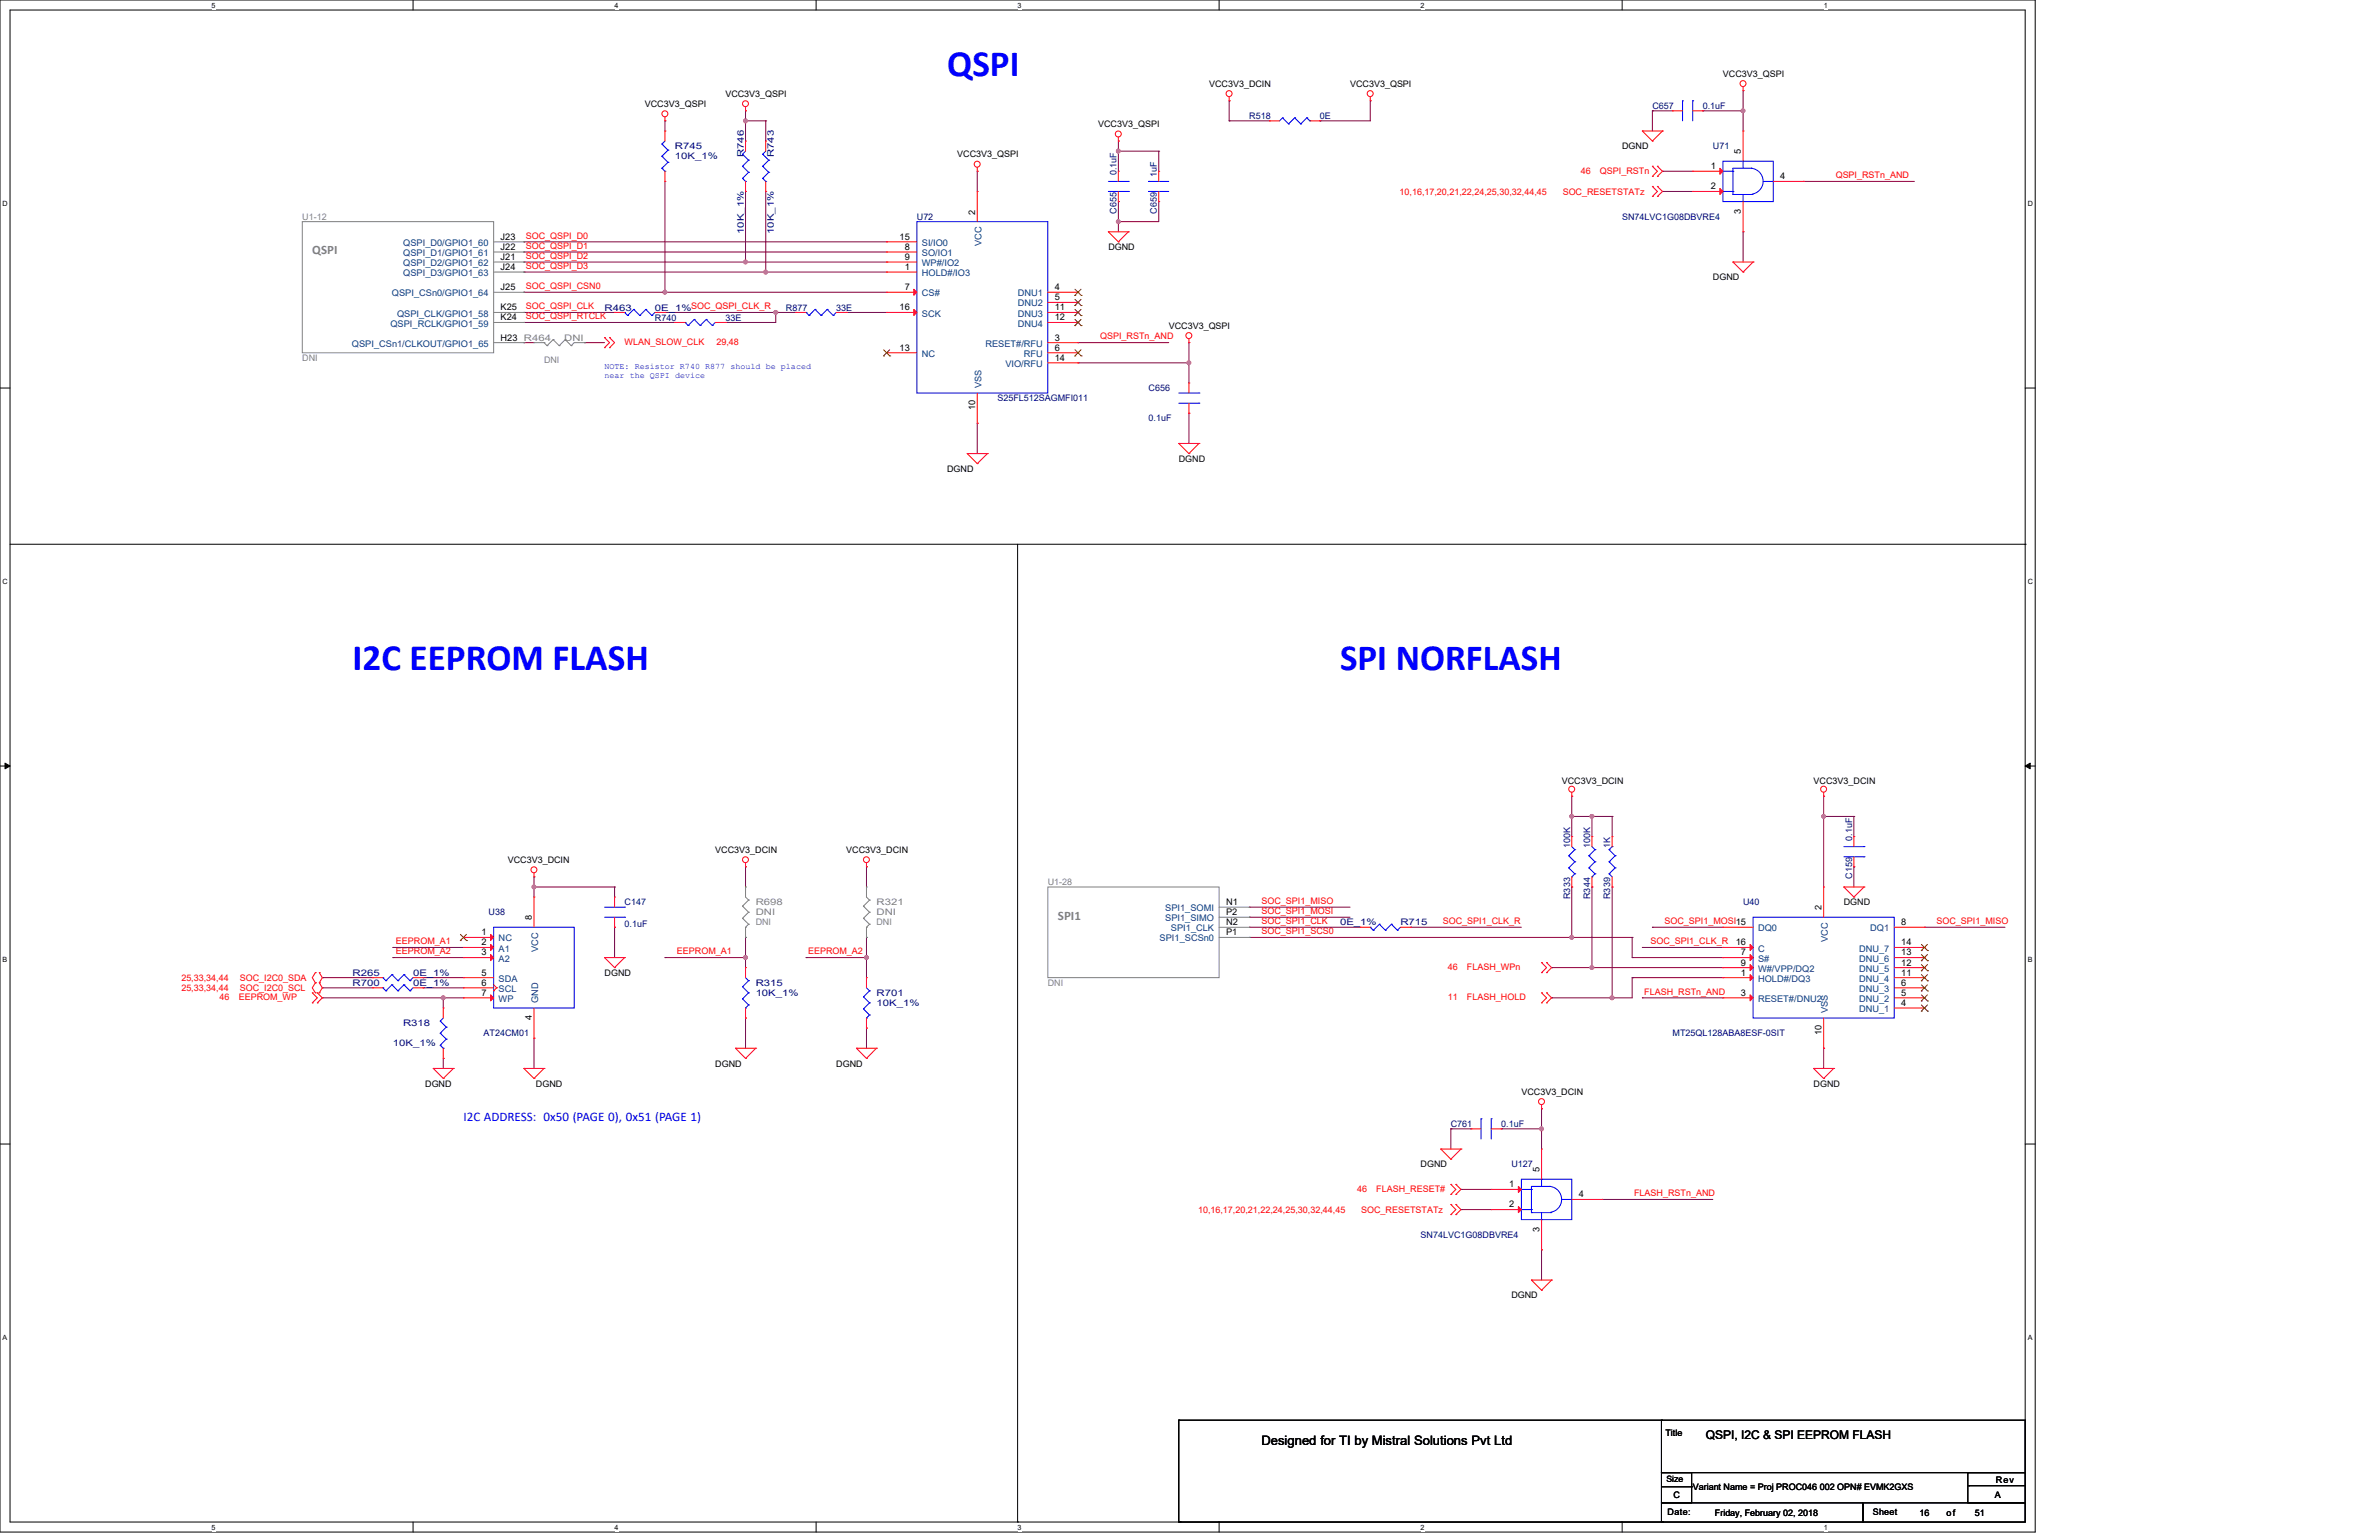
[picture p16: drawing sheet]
<svg xmlns="http://www.w3.org/2000/svg" width="432mm" height="279mm" viewBox="0 0 432 279" stroke-linecap="round" stroke-linejoin="round" font-family="sans-serif">
<defs><g id="words">
<text font-size="6.8" fill="#00f" x="64" y="121.6">I2C EEPROM FLASH</text>
<g font-size="6.7" fill="#00f">
<text x="171.9" y="13.7">QSPI</text>
<text x="243.2" y="121.6">SPI NORFLASH</text>
</g>
<text font-size="2.4" fill="#00f" x="84.1" y="203.4">I2C ADDRESS: 0x50 (PAGE 0), 0x51 (PAGE 1)</text>
<text font-size="2.4" x="229" y="262.2">Designed for TI by Mistral Solutions Pvt Ltd</text>
<g font-size="2.3" fill="#808080">
<text x="56.7" y="46.1">QSPI</text>
<text x="192" y="166.8">SPI1</text>
</g>
<text font-size="2.2" x="309.6" y="261.1">QSPI, I2C &amp; SPI EEPROM FLASH</text>
<g font-size="1.7">
<text x="316" y="28" transform="rotate(-90 316 28)">5</text>
<text x="310.5" y="30.7">1</text>
<text x="310.5" y="34.4">2</text>
<text x="323.1" y="32.5">4</text>
<text x="177" y="38.9" transform="rotate(-90 177 38.9)">2</text>
<text x="316" y="38.8" transform="rotate(-90 316 38.8)">3</text>
<text x="90.9" y="43.5">J23</text>
<text x="90.9" y="45.3">J22</text>
<text x="90.9" y="47.2">J21</text>
<text x="163.3" y="43.5">15</text>
<text x="164.2" y="47.2">9</text>
<text x="164.2" y="45.3">8</text>
<text x="90.9" y="49">J24</text>
<text x="90.9" y="52.6">J25</text>
<text x="164.2" y="49">1</text>
<text x="164.2" y="52.6">7</text>
<text x="191.5" y="52.6">4</text>
<text x="90.9" y="56.3">K25</text>
<text x="90.9" y="58.1">K24</text>
<text x="163.3" y="56.3">16</text>
<text x="191.5" y="54.5">5</text>
<text x="191.5" y="56.3">11</text>
<text x="191.5" y="58.1">12</text>
<text x="90.9" y="61.8">H23 R464</text>
<text x="163.3" y="63.6">13</text>
<text x="191.5" y="61.8">3</text>
<text x="191.5" y="63.6">6</text>
<text x="191.5" y="65.4">14</text>
<text x="177" y="74.4" transform="rotate(-90 177 74.4)">10</text>
<text x="96.5" y="167" transform="rotate(-90 96.5 167)">8</text>
<text x="222.5" y="164.2">N1</text>
<text x="222.5" y="166">P2</text>
<text x="222.5" y="167.9">N2</text>
<text x="330.6" y="165.1" transform="rotate(-90 330.6 165.1)">2</text>
<text x="345.1" y="167.9">8</text>
<text x="87.4" y="169.7">1</text>
<text x="87.4" y="171.5">2</text>
<text x="87.4" y="173.4">3</text>
<text x="222.5" y="169.7">P1</text>
<text x="315.1" y="171.5">16</text>
<text x="316" y="173.4">7</text>
<text x="345.1" y="171.5">14</text>
<text x="345.1" y="173.4">13</text>
<text x="87.4" y="177">5</text>
<text x="87.4" y="178.8">6</text>
<text x="316" y="177">1</text>
<text x="316" y="175.2">9</text>
<text x="345.1" y="175.2">12</text>
<text x="345.1" y="177">11</text>
<text x="345.1" y="178.8">6</text>
<text x="87.4" y="180.7">7</text>
<text x="96.5" y="185.1" transform="rotate(-90 96.5 185.1)">4</text>
<text x="316" y="180.7">3</text>
<text x="345.1" y="180.7">5</text>
<text x="345.1" y="182.5">4</text>
<text x="330.6" y="187.8" transform="rotate(-90 330.6 187.8)">10</text>
<text x="273.9" y="215.4">1</text>
<text x="279.4" y="212.7" transform="rotate(-90 279.4 212.7)">5</text>
<text x="273.9" y="219.1">2</text>
<text x="286.6" y="217.2">4</text>
<text x="279.4" y="223.5" transform="rotate(-90 279.4 223.5)">3</text>
</g>
<g font-size="1.7" fill="#004080">
<text x="73.2" y="44.6">QSPI_D0/GPIO1_60</text>
<text x="73.2" y="46.5">QSPI_D1/GPIO1_61</text>
<text x="167.3" y="46.5">SO/IO1</text>
<text x="167.3" y="44.6">SI/IO0</text>
<text x="178.1" y="44.7" transform="rotate(-90 178.1 44.7)">VCC</text>
<text x="71.1" y="53.8">QSPI_CSn0/GPIO1_64</text>
<text x="73.2" y="48.3">QSPI_D2/GPIO1_62</text>
<text x="73.2" y="50.1">QSPI_D3/GPIO1_63</text>
<text x="167.3" y="50.1">HOLD#/IO3</text>
<text x="167.3" y="48.3">WP#/IO2</text>
<text x="167.3" y="53.8">CS#</text>
<text x="184.7" y="53.8">DNU1</text>
<text x="70.9" y="59.2">QSPI_RCLK/GPIO1_59</text>
<text x="72.1" y="57.4">QSPI_CLK/GPIO1_58</text>
<text x="167.3" y="57.4">SCK</text>
<text x="184.7" y="55.6">DNU2</text>
<text x="184.7" y="57.4">DNU3</text>
<text x="184.7" y="59.2">DNU4</text>
<text x="63.9" y="62.9">QSPI_CSn1/CLKOUT/GPIO1_65</text>
<text x="167.3" y="64.7">NC</text>
<text x="178.9" y="62.9">RESET#/RFU</text>
<text x="185.8" y="64.7">RFU</text>
<text x="178.1" y="70.4" transform="rotate(-90 178.1 70.4)">VSS</text>
<text x="182.5" y="66.6">VIO/RFU</text>
<text x="211.5" y="165.3">SPI1_SOMI</text>
<text x="211.5" y="167.2">SPI1_SIMO</text>
<text x="90.5" y="170.8">NC</text>
<text x="90.5" y="172.6">A1</text>
<text x="97.7" y="172.7" transform="rotate(-90 97.7 172.7)">VCC</text>
<text x="210.5" y="170.8">SPI1_SCSn0</text>
<text x="212.5" y="169">SPI1_CLK</text>
<text x="319.1" y="169">DQ0</text>
<text x="319.1" y="172.6">C</text>
<text x="331.8" y="170.9" transform="rotate(-90 331.8 170.9)">VCC</text>
<text x="337.4" y="172.6">DNU_7</text>
<text x="339.5" y="169">DQ1</text>
<text x="90.5" y="174.5">A2</text>
<text x="90.5" y="178.1">SDA</text>
<text x="90.5" y="180">SCL</text>
<text x="319.1" y="174.5">S#</text>
<text x="319.1" y="178.1">HOLD#/DQ3</text>
<text x="319.1" y="176.3">W#/VPP/DQ2</text>
<text x="337.4" y="174.5">DNU_6</text>
<text x="337.4" y="176.3">DNU_5</text>
<text x="337.4" y="178.1">DNU_4</text>
<text x="337.4" y="180">DNU_3</text>
<text x="90.5" y="181.8">WP</text>
<text x="97.7" y="182" transform="rotate(-90 97.7 182)">GND</text>
<text x="319.1" y="181.8">RESET#/DNU2</text>
<text x="331.8" y="183.8" transform="rotate(-90 331.8 183.8)">VSS</text>
<text x="337.4" y="181.8">DNU_2</text>
<text x="337.4" y="183.6">DNU_1</text>
</g>
<g font-size="1.6">
<text x="131.7" y="17.6">VCC3V3_QSPI</text>
<text x="219.5" y="15.7">VCC3V3_DCIN</text>
<text x="245" y="15.7">VCC3V3_QSPI</text>
<text x="312.7" y="13.9">VCC3V3_QSPI</text>
<text x="117" y="19.4">VCC3V3_QSPI</text>
<text x="199.3" y="23.1">VCC3V3_QSPI</text>
<text x="173.7" y="28.5">VCC3V3_QSPI</text>
<text x="294.4" y="27.1">DGND</text>
<text x="201.2" y="45.4">DGND</text>
<text x="310.9" y="50.8">DGND</text>
<text x="212.1" y="59.6">VCC3V3_QSPI</text>
<text x="214" y="83.8">DGND</text>
<text x="171.9" y="85.6">DGND</text>
<text x="283.5" y="142.3">VCC3V3_DCIN</text>
<text x="329.2" y="142.3">VCC3V3_DCIN</text>
<text x="129.8" y="154.7">VCC3V3_DCIN</text>
<text x="153.6" y="154.7">VCC3V3_DCIN</text>
<text x="92.2" y="156.5">VCC3V3_DCIN</text>
<text x="334.7" y="164.2">DGND</text>
<text x="109.7" y="177">DGND</text>
<text x="77.2" y="197.1">DGND</text>
<text x="97.3" y="197.1">DGND</text>
<text x="129.8" y="193.5">DGND</text>
<text x="151.8" y="193.5">DGND</text>
<text x="329.2" y="197.1">DGND</text>
<text x="276.1" y="198.6">VCC3V3_DCIN</text>
<text x="257.9" y="211.8">DGND</text>
<text x="274.3" y="235.6">DGND</text>
<text x="302.3" y="260.6">Title</text>
<text x="302.5" y="269">Size</text>
<text x="362.3" y="269">Rev</text>
<text x="302.7" y="274.9">Date:</text>
<text x="303.8" y="271.8">C</text>
<text x="307.2" y="270.3">Variant Name = Proj PROC046 002 OPN# EVMK2GXS</text>
<text x="311.3" y="275.1">Friday, February 02, 2018</text>
<text x="340" y="274.9">Sheet</text>
<text x="348.4" y="275.1">16</text>
<text x="353.3" y="275.1">of</text>
<text x="358.4" y="275.1">51</text>
<text x="362.1" y="271.8">A</text>
</g>
<g font-size="1.6" fill="#000080">
<text x="226.8" y="21.6">R518</text>
<text x="239.6" y="21.6">0E</text>
<text x="299.9" y="19.8">C657</text>
<text x="309.1" y="19.8">0.1uF</text>
<text x="122.5" y="27.1">R745</text>
<text x="122.5" y="28.9">10K_1%</text>
<text x="135" y="28.5" transform="rotate(-90 135 28.5)">R746</text>
<text x="140.5" y="28.5" transform="rotate(-90 140.5 28.5)">R743</text>
<text x="310.9" y="27.1">U71</text>
<text x="202.7" y="31.8" transform="rotate(-90 202.7 31.8)">0.1uF</text>
<text x="210" y="32.2" transform="rotate(-90 210 32.2)">1uF</text>
<text x="166.4" y="39.9">U72</text>
<text x="202.7" y="38.8" transform="rotate(-90 202.7 38.8)">C655</text>
<text x="210" y="38.8" transform="rotate(-90 210 38.8)">C659</text>
<text x="294.4" y="39.9">SN74LVC1G08DBVRE4</text>
<text x="135" y="42.4" transform="rotate(-90 135 42.4)">10K_1%</text>
<text x="140.5" y="42.4" transform="rotate(-90 140.5 42.4)">10K_1%</text>
<text x="109.7" y="56.3">R463</text>
<text x="118.9" y="56.3">0E_1%SOC_QSPI_CLK_R</text>
<text x="118.9" y="58.2">R740</text>
<text x="131.7" y="58.2">33E</text>
<text x="142.6" y="56.3">R877</text>
<text x="151.8" y="56.3">33E</text>
<text x="208.5" y="71">C656</text>
<text x="181" y="72.8">S25FL512SAGMFI011</text>
<text x="208.5" y="76.5">0.1uF</text>
<text x="285" y="153.8" transform="rotate(-90 285 153.8)">100K</text>
<text x="288.6" y="153.8" transform="rotate(-90 288.6 153.8)">100K</text>
<text x="292.3" y="153.8" transform="rotate(-90 292.3 153.8)">1K</text>
<text x="336.2" y="152.5" transform="rotate(-90 336.2 152.5)">0.1uF</text>
<text x="336.2" y="159.5" transform="rotate(-90 336.2 159.5)">C159</text>
<text x="88.7" y="166.1">U38</text>
<text x="113.4" y="164.2">C147</text>
<text x="243.2" y="167.9">0E_1%</text>
<text x="254.2" y="167.9">R715</text>
<text x="285" y="163.1" transform="rotate(-90 285 163.1)">R333</text>
<text x="288.6" y="163.1" transform="rotate(-90 288.6 163.1)">R344</text>
<text x="292.3" y="163.1" transform="rotate(-90 292.3 163.1)">R339</text>
<text x="316.4" y="164.2">U40</text>
<text x="113.4" y="168.3">0.1uF</text>
<text x="64" y="177">R265</text>
<text x="64" y="178.9">R700</text>
<text x="75" y="177">0E_1%</text>
<text x="75" y="178.9">0E_1%</text>
<text x="137.2" y="178.9">R315</text>
<text x="137.2" y="180.7">10K_1%</text>
<text x="159.1" y="180.7">R701</text>
<text x="159.1" y="182.5">10K_1%</text>
<text x="71.3" y="189.8">10K_1%</text>
<text x="73.2" y="186.2">R318</text>
<text x="87.8" y="188">AT24CM01</text>
<text x="303.6" y="188">MT25QL128ABA8ESF-0SIT</text>
<text x="263.3" y="204.5">C761</text>
<text x="272.5" y="204.5">0.1uF</text>
<text x="274.3" y="211.8">U127</text>
<text x="257.9" y="224.6">SN74LVC1G08DBVRE4</text>
</g>
<g font-size="1.6" fill="#f00">
<text x="254" y="35.3">10,16,17,20,21,22,24,25,30,32,44,45</text>
<text x="283.6" y="35.3">SOC_RESETSTATz</text>
<text x="286.9" y="31.6">46</text>
<text x="290.4" y="31.6">QSPI_RSTn</text>
<text x="333.2" y="32.3">QSPI_RSTn_AND</text>
<text x="95.4" y="43.3">SOC_QSPI_D0</text>
<text x="95.4" y="45.1">SOC_QSPI_D1</text>
<text x="95.4" y="47">SOC_QSPI_D2</text>
<text x="95.4" y="48.8">SOC_QSPI_D3</text>
<text x="95.4" y="52.5">SOC_QSPI_CSN0</text>
<text x="95.4" y="56.1">SOC_QSPI_CLK</text>
<text x="95.4" y="57.9">SOC_QSPI_RTCLK</text>
<text x="113.4" y="62.5">WLAN_SLOW_CLK</text>
<text x="130" y="62.5">29,48</text>
<text x="199.7" y="61.6">QSPI_RSTn_AND</text>
<text x="229" y="164">SOC_SPI1_MISO</text>
<text x="229" y="165.8">SOC_SPI1_MOSI</text>
<text x="229" y="167.7">SOC_SPI1_CLK</text>
<text x="261.9" y="167.7">SOC_SPI1_CLK_R</text>
<text x="302.1" y="167.7">SOC_SPI1_MOSI15</text>
<text x="351.5" y="167.7">SOC_SPI1_MISO</text>
<text x="71.9" y="173.2">EEPROM_A2</text>
<text x="71.9" y="171.3">EEPROM_A1</text>
<text x="122.9" y="173.2">EEPROM_A1</text>
<text x="146.7" y="173.2">EEPROM_A2</text>
<text x="229" y="169.5">SOC_SPI1_SCS0</text>
<text x="299.6" y="171.3">SOC_SPI1_CLK_R</text>
<text x="32.9" y="177.9">25,33,34,44</text>
<text x="32.9" y="179.8">25,33,34,44</text>
<text x="43.5" y="177.9">SOC_I2C0_SDA</text>
<text x="43.5" y="179.8">SOC_I2C0_SCL</text>
<text x="262.8" y="175.9">46</text>
<text x="266.3" y="175.9">FLASH_WPn</text>
<text x="39.9" y="181.4">46</text>
<text x="43.3" y="181.4">EEPROM_WP</text>
<text x="262.8" y="181.4">11</text>
<text x="266.3" y="181.4">FLASH_HOLD</text>
<text x="298.5" y="180.5">FLASH_RSTn_AND</text>
<text x="217.4" y="220">10,16,17,20,21,22,24,25,30,32,44,45</text>
<text x="246.3" y="216.2">46</text>
<text x="247.1" y="220">SOC_RESETSTATz</text>
<text x="249.8" y="216.2">FLASH_RESET#</text>
<text x="296.6" y="217">FLASH_RSTn_AND</text>
</g>
<g font-size="1.6" fill="#808080">
<text x="54.9" y="39.9">U1-12</text>
<text x="54.9" y="65.5">DNI</text>
<text x="98.7" y="65.8">DNI</text>
<text x="102.4" y="61.8">DNI</text>
<text x="190.2" y="160.6">U1-28</text>
<text x="137.2" y="164.2">R698</text>
<text x="137.2" y="166.1">DNI</text>
<text x="137.2" y="167.9">DNI</text>
<text x="159.1" y="164.2">R321</text>
<text x="159.1" y="166.1">DNI</text>
<text x="159.1" y="167.9">DNI</text>
<text x="190.2" y="178.9">DNI</text>
</g>
<g font-size="1.5" fill="#00f">
<text x="109.7" y="67">NOTE: Resistor R740 R877 should be placed</text>
<text x="109.7" y="68.6">near the QSPI device</text>
</g>
<g font-size="1.3">
<text x="38.4" y="1.4">5</text>
<text x="111.5" y="1.4">4</text>
<text x="184.7" y="1.4">3</text>
<text x="257.9" y="1.4">2</text>
<text x="331" y="1.4">1</text>
<text x=".5" y="37.3">D</text>
<text x="368" y="37.3">D</text>
<text x=".5" y="105.9">C</text>
<text x="368" y="105.9">C</text>
<text x=".5" y="174.5">B</text>
<text x="368" y="174.5">B</text>
<text x=".5" y="243">A</text>
<text x="368" y="243">A</text>
<text x="38.4" y="277.5">5</text>
<text x="111.5" y="277.5">4</text>
<text x="184.7" y="277.5">3</text>
<text x="257.9" y="277.5">2</text>
<text x="331" y="277.5">1</text>
</g>
</g></defs>
<path d="M0 0h369.4v278h-369.4zM1.8 1.8h365.8v274.3h-365.8z" fill="none" stroke="#000" stroke-width=".18"/>
<g fill="#fff">
<path d="M38.4 .2h.7v1.5h-.7z"/>
<path d="M38.4 276.3h.7v1.5h-.7z"/>
</g>
<path d="M75 0v1.8M75 276.1v1.9" fill="none" stroke="#000" stroke-width=".18"/>
<g fill="#fff">
<path d="M111.5 .2h.8v1.5h-.8z"/>
<path d="M111.5 276.3h.8v1.5h-.8z"/>
</g>
<path d="M148.1 0v1.8M148.1 276.1v1.9" fill="none" stroke="#000" stroke-width=".18"/>
<g fill="#fff">
<path d="M184.7 .2h.7v1.5h-.7z"/>
<path d="M184.7 276.3h.7v1.5h-.7z"/>
</g>
<path d="M221.3 0v1.8M221.3 276.1v1.9" fill="none" stroke="#000" stroke-width=".18"/>
<g fill="#fff">
<path d="M257.9 .2h.7v1.5h-.7z"/>
<path d="M257.9 276.3h.7v1.5h-.7z"/>
</g>
<path d="M294.4 0v1.8M294.4 276.1v1.9" fill="none" stroke="#000" stroke-width=".18"/>
<g fill="#fff">
<path d="M331 .2h.7v1.5h-.7z"/>
<path d="M331 276.3h.7v1.5h-.7z"/>
<path d="M.5 36.1h.9v1.5h-.9z"/>
<path d="M368 36.1h1v1.5h-1z"/>
<path d="M.5 104.7h.9v1.5h-.9z"/>
<path d="M368 104.7h1v1.5h-1z"/>
</g>
<path d="M0 70.4h1.8M367.6 70.4h1.8" fill="none" stroke="#000" stroke-width=".18"/>
<g fill="#fff">
<path d="M.5 173.3h.8v1.4h-.8z"/>
<path d="M368 173.3h.9v1.4h-.9z"/>
</g>
<path d="M0 139h1.8M.9 138.5l.9 .5-.9 .5zM367.6 139l.9-.5v1zM367.6 139h1.8" fill="none" stroke="#000" stroke-width=".18"/>
<path d="M.9 138.5l.9 .5-.9 .5zM367.6 139l.9-.5v1z" fill="#000"/>
<g fill="#fff">
<path d="M.5 241.9h.8v1.4h-.8z"/>
<path d="M368 241.9h.9v1.4h-.9z"/>
</g>
<path d="M1.8 98.7h365.8M184.7 98.7v177.4M367.6 98.7h.1M0 207.6h1.8M367.6 207.6h1.8M184.7 276.1h.1" fill="none" stroke="#000" stroke-width=".18"/>
<path d="M203 40.2h.1M203 40.2h7.3" fill="none" stroke="#800040" stroke-width=".18"/>
<circle cx="203" cy="40.2" r=".36" fill="#f0f"/>
<circle cx="203" cy="40.2" r=".36" fill="none" stroke="#f0f" stroke-width=".18"/>
<path d="M203 36.6h.1M203 36.6v3.6M285.3 144.5h.1M285.3 148.1h.1M285.3 144.5v7.3M331 148.1h.1M331 148.1h5.5M336.5 148.1h.1M336.5 157.3h.1M336.5 148.1v3.7M336.5 157.3v3.6" fill="none" stroke="#800040" stroke-width=".18"/>
<circle cx="285.3" cy="148.1" r=".35" fill="#f0f"/>
<circle cx="285.3" cy="148.1" r=".35" fill="none" stroke="#f0f" stroke-width=".18"/>
<path d="M285.3 148.1h.1M285.3 148.1h3.6M288.9 148.1h.1M288.9 148.1v3.7M292.6 148.1h.1M292.6 148.1v3.7M285.3 160.9h.1M285.3 160.9v9.2M292.6 160.9h.1M292.6 160.9v20.1" fill="none" stroke="#800040" stroke-width=".18"/>
<circle cx="292.6" cy="181" r=".36" fill="#f0f"/>
<circle cx="292.6" cy="181" r=".36" fill="none" stroke="#f0f" stroke-width=".18"/>
<path d="M288.9 148.1h.1M288.9 148.1h3.7M281.6 175.6h.1M281.6 175.6h7.3" fill="none" stroke="#800040" stroke-width=".18"/>
<circle cx="288.9" cy="148.1" r=".35" fill="#f0f"/>
<circle cx="288.9" cy="148.1" r=".35" fill="none" stroke="#f0f" stroke-width=".18"/>
<path d="M331 144.5h.1M331 144.5v3.6M226.8 164.6h.1M226.8 166.4h.1M226.8 170.1h.1M226.8 164.6h18.2M226.8 166.4h18.2M226.8 170.1h58.5" fill="none" stroke="#800040" stroke-width=".18"/>
<circle cx="285.3" cy="170.1" r=".35" fill="#f0f"/>
<circle cx="285.3" cy="170.1" r=".35" fill="none" stroke="#f0f" stroke-width=".18"/>
<path d="M316.4 16.4h.1M316.4 16.4v3.7M301.8 31.1h.1M301.8 31.1h5.4M316.4 42.1h.1M316.4 42.1v5.4" fill="none" stroke="#800040" stroke-width=".18"/>
<circle cx="316.4" cy="20.1" r=".35" fill="#f0f"/>
<circle cx="316.4" cy="20.1" r=".35" fill="none" stroke="#f0f" stroke-width=".18"/>
<g fill="none" stroke="#800040" stroke-width=".18">
<path d="M135.3 21.9h.1M135.3 21.9v3.7M177.4 31.1h.1M177.4 31.1v3.6M299.9 20.1h.1M299.9 20.1h3.7M299.9 20.1v3.7M301.8 34.7h.1M301.8 34.7h5.4M309.1 20.1h.1M309.1 20.1h7.3M316.4 20.1h.1"/>
<path d="M316.4 20.1v3.7M327.3 32.9h.1M327.3 32.9h20.2M106.1 62.2h.1M106.1 62.2h3.6M177.4 76.8h.1M177.4 76.8v5.5M195.7 62.2h.1M195.7 62.2h16.4"/>
</g>
<circle cx="135.3" cy="21.9" r=".36" fill="#f0f"/>
<circle cx="135.3" cy="21.9" r=".36" fill="none" stroke="#f0f" stroke-width=".18"/>
<g fill="none" stroke="#800040" stroke-width=".18">
<path d="M135.3 21.9h.1M135.3 34.7h.1M135.3 21.9h3.7M135.3 34.7v12.8M139 21.9h.1M139 34.7h.1M139 21.9v3.7M139 34.7v14.7M95.1 56.7h.1M95.1 56.7h16.4M95.1 62.2h.1M95.1 62.2h1.8"/>
<path d="M195.7 65.8h.1M195.7 65.8h20.1"/>
</g>
<circle cx="215.8" cy="65.8" r=".35" fill="#f0f"/>
<circle cx="215.8" cy="65.8" r=".35" fill="none" stroke="#f0f" stroke-width=".18"/>
<path d="M95.1 58.5h.1M95.1 58.5h27.4M120.7 53h.1M120.7 53h40.2M215.8 65.8h.1M215.8 75h.1M215.8 65.8v3.7M215.8 75v5.5" fill="none" stroke="#800040" stroke-width=".18"/>
<circle cx="120.7" cy="53" r=".35" fill="#f0f"/>
<circle cx="120.7" cy="53" r=".35" fill="none" stroke="#f0f" stroke-width=".18"/>
<path d="M135.3 47.5h.1M135.3 47.5h25.6" fill="none" stroke="#800040" stroke-width=".18"/>
<circle cx="135.3" cy="47.5" r=".35" fill="#f0f"/>
<circle cx="135.3" cy="47.5" r=".35" fill="none" stroke="#f0f" stroke-width=".18"/>
<path d="M139 49.4h.1M139 49.4h21.9" fill="none" stroke="#800040" stroke-width=".18"/>
<circle cx="139" cy="49.4" r=".36" fill="#f0f"/>
<circle cx="139" cy="49.4" r=".36" fill="none" stroke="#f0f" stroke-width=".18"/>
<g fill="none" stroke="#800040" stroke-width=".18">
<path d="M135.3 20.1h.1M135.3 20.1v1.8M203 25.6h.1M203 27.4h.1M203 25.6v5.5M203 27.4h7.3M210.3 36.6h.1M210.3 27.4h.1M210.3 27.4v3.7M210.3 36.6v3.6M95.1 43.9h.1M95.1 45.7h.1"/>
<path d="M95.1 47.5h.1M95.1 49.4h.1M95.1 43.9h65.8M95.1 45.7h65.8M95.1 47.5h40.2M95.1 49.4h43.9M153.6 56.7h.1M153.6 56.7h7.3M203 40.2h.1M203 40.2v1.9M215.8 62.2h.1M215.8 62.2v3.6"/>
</g>
<circle cx="203" cy="27.4" r=".36" fill="#f0f"/>
<circle cx="203" cy="27.4" r=".36" fill="none" stroke="#f0f" stroke-width=".18"/>
<path d="M96.9 159.1h.1M96.9 159.1v1.8M96.9 160.9h.1M96.9 160.9h14.6M111.5 168.2h.1M111.5 160.9h.1M111.5 160.9v1.9M111.5 168.2v5.5" fill="none" stroke="#800040" stroke-width=".18"/>
<circle cx="96.9" cy="160.9" r=".35" fill="#f0f"/>
<circle cx="96.9" cy="160.9" r=".35" fill="none" stroke="#f0f" stroke-width=".18"/>
<path d="M58.5 181h.1M58.5 181h22" fill="none" stroke="#800040" stroke-width=".18"/>
<circle cx="80.4" cy="181" r=".35" fill="#f0f"/>
<circle cx="80.4" cy="181" r=".35" fill="none" stroke="#f0f" stroke-width=".18"/>
<path d="M135.3 157.3h.1M135.3 157.3v3.6M157.3 157.3h.1M157.3 157.3v3.6M96.9 160.9h.1M96.9 160.9v1.9M135.3 173.7h.1M135.3 173.7v1.9M135.3 184.7h.1M135.3 184.7v5.5M157.3 186.5h.1M157.3 186.5v3.7" fill="none" stroke="#800040" stroke-width=".18"/>
<circle cx="135.3" cy="173.7" r=".36" fill="#f0f"/>
<circle cx="135.3" cy="173.7" r=".36" fill="none" stroke="#f0f" stroke-width=".18"/>
<path d="M157.3 173.7h.1M157.3 173.7v3.7" fill="none" stroke="#800040" stroke-width=".18"/>
<circle cx="157.2" cy="173.7" r=".36" fill="#f0f"/>
<circle cx="157.2" cy="173.7" r=".36" fill="none" stroke="#f0f" stroke-width=".18"/>
<g fill="none" stroke="#800040" stroke-width=".18">
<path d="M223.1 18.3h.1M223.1 18.3v3.6M248.7 18.3h.1M248.7 18.3v3.6h-9.1M120.7 21.9h.1M120.7 21.9v1.9M120.7 32.9v20.1M223.1 21.9h.1M223.1 21.9h7.3M239.6 21.9h.1M95.1 53h.1M95.1 53h25.6"/>
<path d="M120.7 53h.1M120.7 56.7h.1M120.7 56.7h20.1M131.7 58.5h.1M140.8 56.7h.1M140.8 56.7v1.8h-9.1M58.5 179.2h.1M58.5 177.4h.1M58.5 177.4h9.1M58.5 179.2h9.1M71.3 173.7h.1M71.3 171.9h.1"/>
<path d="M71.3 173.7h12.8M71.3 171.9h12.8M76.8 177.4h.1M76.8 179.2h.1M76.8 177.4h7.3M76.8 179.2h7.3M120.7 173.7h.1M135.3 170.1h.1M135.3 170.1v3.6h-14.6M146.3 173.7h.1M157.3 170.1h.1M157.3 170.1v3.6h-11"/>
<path d="M226.8 168.2h.1M226.8 168.2h20.1M80.5 192h.1M80.5 181h.1M80.5 181v1.9M80.5 192v1.8M80.5 181h3.6M96.9 188.4h.1M96.9 188.4v5.4"/>
</g>
<circle cx="140.8" cy="56.7" r=".36" fill="#f0f"/>
<circle cx="140.8" cy="56.7" r=".36" fill="none" stroke="#f0f" stroke-width=".18"/>
<path d="M331 148.1h.1M331 148.1v12.8" fill="none" stroke="#800040" stroke-width=".18"/>
<circle cx="331" cy="148.1" r=".35" fill="#f0f"/>
<circle cx="331" cy="148.1" r=".35" fill="none" stroke="#f0f" stroke-width=".18"/>
<path d="M265.2 215.8h.1M265.2 215.8h5.5M272.5 204.8h.1M279.8 201.2h.1M279.8 201.2v3.6h-7.3M279.8 226.8h.1M279.8 226.8v5.4" fill="none" stroke="#800040" stroke-width=".18"/>
<circle cx="279.8" cy="204.8" r=".36" fill="#f0f"/>
<circle cx="279.8" cy="204.8" r=".36" fill="none" stroke="#f0f" stroke-width=".18"/>
<g fill="none" stroke="#800040" stroke-width=".18">
<path d="M140.8 56.7h.1M140.8 56.7h3.7M288.9 175.6h.1M288.9 160.9h.1M288.9 175.6h23.8M288.9 160.9v14.7M281.6 181h.1M281.6 181h11M263.3 204.8h.1M263.3 204.8h3.7M263.3 204.8v3.7M265.2 219.5h.1"/>
<path d="M265.2 219.5h5.5M279.8 204.8h.1M279.8 204.8v3.7M290.8 217.6h.1M290.8 217.6h20.1"/>
</g>
<circle cx="288.9" cy="175.5" r=".35" fill="#f0f"/>
<circle cx="288.9" cy="175.5" r=".35" fill="none" stroke="#f0f" stroke-width=".18"/>
<g fill="none" stroke="#800040" stroke-width=".18">
<path d="M256 168.2h.1M256 168.2h20.1M285.3 170.1h.1M285.3 170.1h10.9M296.2 177.4h.1M296.2 170.1h.1M296.2 173.7h.1M296.2 177.4v3.6h-3.6M296.2 170.1v3.6M296.2 177.4h16.5M296.2 173.7h16.5M298.1 171.9h.1"/>
<path d="M298.1 171.9h14.6M299.9 168.2h.1M299.9 168.2h12.8M349.3 168.2h.1M349.3 168.2h14.6M292.6 181h.1M298.1 181h.1M298.1 181h14.6M331 190.2h.1M331 190.2v3.6"/>
</g>
<g fill="none" stroke="#f00" stroke-width=".18">
<path d="M135.3 19.4v.7M223.1 18.3h.1M223.1 17.5v.8M248.7 18.3h.1M248.7 17.5v.8M316.4 16.4h.1M316.4 15.7v.7M120.7 21.9h.1M120.7 21.2v.7M135.3 20.1h.1M177.4 31.1h.1M177.4 30.4v.7"/>
<path d="M203 25.6h.1M203 24.9v.7M298.1 23.8h.1M298.1 23.8h3.7M298.1 23.8l1.8 1.8M299.9 25.6h.1M299.9 32h.1M299.9 30.2h.1M299.9 35.6h.1M299.9 33.8h.1M299.9 30.2l.9 .9-.9 .9M299.9 33.8l.9 .9-.9 .9"/>
<path d="M300.8 30.2h.1M300.8 32h.1M300.8 33.8h.1M300.8 35.6h.1M300.8 30.2l1 .9-1 .9M300.8 33.8l1 .9-1 .9M301.8 23.8h.1M301.8 23.8l-1.9 1.8M201.2 42.1h.1M201.2 42.1h3.6M201.2 42.1l1.8 1.8M203 43.9h.1"/>
<path d="M204.8 42.1h.1M204.8 42.1l-1.8 1.8M314.5 47.5h.1M314.5 47.5h3.7M314.5 47.5l1.9 1.9M316.4 49.4h.1M318.2 47.5h.1M318.2 47.5l-1.8 1.9M109.7 61.3h.1M109.7 63.1h.1M109.7 61.3l.9 .9-.9 .9M110.6 61.3h.1"/>
<path d="M110.6 63.1h.1M110.6 61.3l.9 .9-.9 .9M215.8 62.2h.1M215.8 61.4v.8M175.6 82.3h.1M175.6 82.3h3.6M175.6 82.3l1.8 1.8M177.4 84.1h.1M179.2 82.3h.1M179.2 82.3l-1.8 1.8M214 80.5h.1M214 80.5h3.6"/>
<path d="M214 80.5l1.8 1.8M215.8 82.3h.1M217.6 80.5h.1M217.6 80.5l-1.8 1.8M96.9 159.1h.1M96.9 158.4v.7M135.3 157.3h.1M135.3 156.5v.8M157.3 157.3h.1M157.3 156.5v.8M285.3 144.5h.1M285.3 143.7v.8"/>
<path d="M288.9 151.8h.1M288.9 151.8v1.8M288.9 159.1v1.8M331 144.5h.1M331 143.7v.8M57.2 178.3h.1M57.2 176.5h.1M57.2 176.5l-.5 .9 .5 .9M57.2 178.3l-.5 .9 .5 .9M58 178.3h.1M58 176.5h.1M58 176.5l.5 .9-.5 .9"/>
<path d="M58 178.3l.5 .9-.5 .9M109.7 173.7h.1M109.7 173.7h3.7M109.7 173.7l1.8 1.9M111.5 175.6h.1M113.4 173.7h.1M113.4 173.7l-1.9 1.9M279.8 174.6h.1M279.8 176.5h.1M279.8 174.6l.9 1-.9 .9M280.7 176.5h.1M280.7 174.6h.1"/>
<path d="M280.7 174.6l.9 1-.9 .9M288.9 160.9h.1M334.7 160.9h.1M334.7 160.9h3.6M334.7 160.9l1.8 1.9M336.5 162.8h.1M338.3 160.9h.1M338.3 160.9l-1.8 1.9M56.7 181.9h.1M56.7 180.1h.1M56.7 180.1l.9 .9-.9 .9M57.2 180.1h.1"/>
<path d="M57.6 180.1h.1M57.6 181.9h.1M57.6 180.1l.9 .9-.9 .9M58 180.1h.1M78.6 193.8h.1M78.6 193.8h3.7M78.6 193.8l1.9 1.9M80.5 195.7h.1M82.3 193.8h.1M82.3 193.8l-1.8 1.9M95.1 193.8h.1M95.1 193.8h3.6"/>
<path d="M95.1 193.8l1.8 1.9M96.9 195.7h.1M98.7 193.8h.1M98.7 193.8l-1.8 1.9M133.5 190.2h.1M133.5 190.2h3.7M133.5 190.2l1.8 1.8M135.3 192h.1M137.2 190.2h.1M137.2 190.2l-1.9 1.8M155.4 190.2h.1M155.4 190.2h3.7"/>
<path d="M155.4 190.2l1.9 1.8M157.3 192h.1M159.1 190.2h.1M159.1 190.2l-1.8 1.8M279.8 180.1h.1M279.8 181.9h.1M279.8 180.1l.9 .9-.9 .9M280.7 181.9h.1M280.7 180.1h.1M280.7 180.1l.9 .9-.9 .9M329.2 193.8h.1M329.2 193.8h3.6"/>
<path d="M329.2 193.8l1.8 1.9M331 195.7h.1M332.8 193.8h.1M332.8 193.8l-1.8 1.9M261.5 208.5h.1M261.5 208.5h3.7M261.5 208.5l1.8 1.8M263.3 210.3h.1M263.3 218.5h.1M263.3 214.9h.1M263.3 216.7h.1M263.3 218.5l.9 1-.9 .9"/>
<path d="M263.3 214.9l.9 .9-.9 .9M264.2 218.5h.1M264.2 216.7h.1M264.2 214.9h.1M264.2 218.5l1 1-1 .9M264.2 214.9l1 .9-1 .9M265.2 208.5h.1M265.2 208.5l-1.9 1.8M279.8 201.2h.1M279.8 200.4v.8M263.3 220.4h.1M264.2 220.4h.1"/>
<path d="M278 232.2h.1M278 232.2h3.6M278 232.2l1.8 1.9M279.8 234.1h.1M281.6 232.2h.1M281.6 232.2l-1.8 1.9"/>
<circle cx="135.3" cy="18.8" r=".54"/>
<circle cx="223.1" cy="17" r=".54"/>
<circle cx="248.7" cy="17" r=".54"/>
<circle cx="316.4" cy="15.2" r=".54"/>
<circle cx="120.7" cy="20.6" r=".54"/>
<circle cx="177.4" cy="29.8" r=".54"/>
<circle cx="203" cy="24.3" r=".54"/>
<circle cx="215.8" cy="60.9" r=".54"/>
<circle cx="96.9" cy="157.8" r=".54"/>
<circle cx="135.3" cy="156" r=".54"/>
<circle cx="157.3" cy="156" r=".54"/>
<circle cx="285.3" cy="143.2" r=".54"/>
<circle cx="331" cy="143.2" r=".54"/>
<circle cx="279.8" cy="199.9" r=".54"/>
</g>
<g fill="none" stroke="#000" stroke-width=".18">
<path d="M214 257.7h.1M214 257.7h87.8M214 257.7v18.4M301.6 257.7h66v9.5h-66zM214 276.1h.1M214.1 276.1h.1M214.1 276.1h87.8M301.6 267.2h5.4v5.5h-5.4zM301.6 272.7h36.5v3.4h-36.5zM301.6 269.7h5.4M307 269.7h.1M338.1 272.7h29.5v3.4h-29.5z"/>
<path d="M357.2 267.2h10.4v5.5h-10.4zM357.3 269.6h.1M357.3 269.6h10.3"/>
</g>
<g fill="none" stroke="#00f" stroke-width=".18">
<path d="M288.4 155.3h.1M288.4 157.5h.1M288.4 155.3l1.1 1.1M288.4 157.5l1.1 1M288.9 159.1h.1M288.9 153.6l.6 .6M289.5 154.2h.1M289.5 156.4h.1M289.5 158.5h.1M289.5 154.2l-1.1 1.1M289.5 156.4l-1.1 1.1M289.5 158.5l-.6 .6"/>
<path d="M276.1 214h9.2v7.3h-9.2zM276.1 215.8h1.9M276.1 219.5h1.9M278 215.8h.1M278 219.5h.1M279.8 214h.1M279.8 214v1.2M281.3 215.2h.1M281.3 215.2a2.37 2.37 0 0 1 2.1 2.3 2.37 2.37 0 0 1-2 2.4M281.3 215.2h-3.3v4.8M283.5 217.6h1.8M285.3 217.6h.1"/>
<path d="M278 220h.1M278 220h3.5M279.8 221.3h.1M279.8 220v1.3M281.5 220h.1"/>
</g>
<path d="M275.6 215.2l.5 .6-.5 .5z" fill="#f00"/>
<path d="M270.7 215.8h.1M270.7 215.8h5.4M275.6 215.2l.5 .6-.5 .5z" fill="none" stroke="#f00" stroke-width=".18"/>
<path d="M275.6 218.9l.5 .6-.5 .5z" fill="#f00"/>
<g fill="none" stroke="#f00" stroke-width=".18">
<path d="M177.4 34.7h.1M177.4 34.7v5.5M160.9 49.4h.1M160.9 47.5h.1M160.9 49.4h5.5M160.9 47.5h5.5M190.2 53h5.5M190.2 54.9h5.5M190.2 56.7h5.5M190.2 58.5h5.5M195.7 53h.1M195.7 54.9h.1"/>
<path d="M195.7 56.7h.1M195.7 58.5h.1M160.9 64h.1M160.9 64h5.5M177.4 76.8h.1M177.4 71.3v5.5M190.2 64h5.5M190.2 62.2h5.5M190.2 65.8h5.5M195.7 62.2h.1M195.7 64h.1M195.7 65.8h.1"/>
<path d="M270.7 219.5h.1M270.7 219.5h5.4M275.6 218.9l.5 .6-.5 .5zM279.8 208.5h.1M279.8 208.5v5.5M285.3 217.6h5.5M290.8 217.6h.1M279.8 226.8h.1M279.8 221.3v5.5"/>
</g>
<path d="M166.4 40.2h23.8v31.1h-23.8z" fill="none" stroke="#00f" stroke-width=".18"/>
<g fill="none" stroke="#804000" stroke-width=".18">
<path d="M195.1 53.6h.1M195.1 55.4h.1M195.1 57.3h.1M195.1 59.1h.1M195.1 52.5l1.1 1.1M195.1 54.3l1.1 1.1M195.1 56.1l1.1 1.2M195.1 58l1.1 1.1M196.2 52.5l-1.1 1.1M196.2 54.3l-1.1 1.1M196.2 56.1l-1.1 1.2M196.2 58l-1.1 1.1"/>
<path d="M196.2 53.6h.1M196.2 55.4h.1M196.2 57.3h.1M196.2 59.1h.1M160.4 64.6h.1M160.4 63.5l1.1 1.1M161.5 63.5l-1.1 1.1M161.5 64.6h.1M195.1 64.6h.1M195.1 63.5l1.1 1.1M196.2 63.5l-1.1 1.1M196.2 64.6h.1"/>
</g>
<path d="M165.9 56.1l.5 .6-.5 .5z" fill="#f00"/>
<path d="M160.9 56.7h.1M160.9 45.7h.1M160.9 43.9h.1M160.9 56.7h5.5M160.9 45.7h5.5M160.9 43.9h5.5M165.9 56.1l.5 .6-.5 .5z" fill="none" stroke="#f00" stroke-width=".18"/>
<path d="M165.9 52.5l.5 .5-.5 .6z" fill="#f00"/>
<g fill="none" stroke="#f00" stroke-width=".18">
<path d="M120.7 23.8h.1M120.7 32.9h.1M120.7 23.8v1.8M120.7 31.1v1.8M203 31.1h.1M203 36.6h.1M203 31.1v1.8M203 34.7v1.9M210.3 36.6h.1M210.3 31.1h.1M210.3 31.1v1.8M210.3 34.7v1.9"/>
<path d="M303.6 20.1h.1M303.6 20.1h1.8M307.2 20.1h1.9M309.1 20.1h.1M111.5 56.7h.1M111.5 56.7h1.9M118.9 56.7h1.8M120.7 56.7h.1M122.5 58.5h.1M122.5 58.5h1.9M129.8 58.5h1.9M131.7 58.5h.1"/>
<path d="M144.5 56.7h.1M144.5 56.7h1.8M151.8 56.7h1.8M153.6 56.7h.1M160.9 53h.1M160.9 53h5.5M165.9 52.5l.5 .5-.5 .6zM215.8 69.5h.1M215.8 75h.1M215.8 69.5v1.8M215.8 73.2v1.8M285.3 151.8h.1"/>
<path d="M285.3 151.8v1.8M285.3 159.1v1.8M67.6 177.4h.1M67.6 179.2h.1M67.6 177.4h1.9M67.6 179.2h1.9M75 177.4h1.8M75 179.2h1.8M76.8 177.4h.1M76.8 179.2h.1M111.5 162.8h.1M111.5 168.2h.1"/>
<path d="M111.5 162.8v1.8M111.5 166.4v1.8M135.3 175.6h.1M135.3 175.6v1.8M157.3 177.4h.1M157.3 177.4v1.8M246.9 168.2h.1M246.9 168.2h1.8M254.2 168.2h1.8M256 168.2h.1M285.3 160.9h.1M312.7 168.2h.1"/>
<path d="M312.7 168.2h5.5M331 160.9h.1M331 160.9v5.5M343.8 177.4h5.5M343.8 179.2h5.5M343.8 171.9h5.5M343.8 173.7h5.5M343.8 175.6h5.5M349.3 171.9h.1M349.3 173.7h.1M349.3 175.6h.1M349.3 177.4h.1"/>
<path d="M349.3 179.2h.1M135.3 184.7h.1M135.3 182.9v1.8M157.3 186.5h.1M157.3 184.7v1.8M331 190.2h.1M331 184.7v5.5M343.8 181h5.5M343.8 182.9h5.5M349.3 181h.1M349.3 182.9h.1M267 204.8h.1"/>
<path d="M267 204.8h1.8M270.7 204.8h1.8M272.5 204.8h.1"/>
</g>
<g fill="none" stroke="#00f" stroke-width=".18">
<path d="M305.4 18.3h.1M305.4 18.3v3.6M307.2 18.3h.1M307.2 18.3v3.6M120.1 26.1h.1M120.1 28.3h.1M120.1 30.5h.1M120.1 26.1l1.1 1.1M120.1 28.3l1.1 1.1M120.1 30.5l.6 .6M120.7 31.1h.1M120.7 25.6l-.6 .5"/>
<path d="M121.2 27.2h.1M121.2 29.4h.1M121.2 27.2l-1.1 1.1M121.2 29.4l-1.1 1.1M201.2 34.7h3.6M201.2 32.9h3.6M204.8 32.9h.1M204.8 34.7h.1M208.5 34.7h.1M208.5 32.9h.1M208.5 34.7h3.6M208.5 32.9h3.6"/>
<path d="M113.4 56.7h.1M113.4 56.7l.5 .5M113.9 57.2h.1M115 56.1h.1M115 56.1l1.1 1.1M115 56.1l-1.1 1.1M116.1 57.2h.1M117.2 56.1h.1M117.2 56.1l1.1 1.1M117.2 56.1l-1.1 1.1M118.3 57.2h.1M118.9 56.7l-.6 .5"/>
<path d="M124.4 58.5h.1M124.4 58.5l.5 .6M124.9 59.1h.1M126 58h.1M126 58l1.1 1.1M126 58l-1.1 1.1M127.1 59.1h.1M128.2 58h.1M128.2 58l1.1 1.1M128.2 58l-1.1 1.1M129.3 59.1h.1M129.8 58.5l-.5 .6"/>
<path d="M146.3 56.7h.1M146.3 56.7l.6 .5M146.9 57.2h.1M147.9 56.1h.1M147.9 56.1l1.1 1.1M147.9 56.1l-1 1.1M149 57.2h.1M150.1 56.1h.1M150.1 56.1l1.1 1.1M150.1 56.1l-1.1 1.1M151.2 57.2h.1M151.8 56.7l-.6 .5"/>
<path d="M214 71.3h3.6M214 73.2h3.6M217.6 71.3h.1M217.6 73.2h.1M284.7 155.3h.1M284.7 157.5h.1M284.7 155.3l1.1 1.1M284.7 157.5l1.1 1M285.3 159.1h.1M285.3 153.6l.5 .6M285.8 154.2h.1M285.8 156.4h.1"/>
<path d="M285.8 158.5h.1M285.8 154.2l-1.1 1.1M285.8 156.4l-1.1 1.1M285.8 158.5l-.5 .6M69.5 177.4h.1M69.5 179.2h.1M69.5 177.4l.5 .5M69.5 179.2l.5 .6M70 177.9h.1M70 179.8h.1M71.1 176.8h.1M71.1 178.7h.1"/>
<path d="M71.1 176.8l1.1 1.1M71.1 176.8l-1.1 1.1M71.1 178.7l1.1 1.1M71.1 178.7l-1.1 1.1M72.2 177.9h.1M72.2 179.8h.1M73.3 176.8h.1M73.3 178.7h.1M73.3 176.8l1.1 1.1M73.3 176.8l-1.1 1.1M73.3 178.7l1.1 1.1M73.3 178.7l-1.1 1.1"/>
<path d="M74.4 177.9h.1M74.4 179.8h.1M75 177.4l-.6 .5M75 179.2l-.6 .6M109.7 164.6h3.7M109.7 166.4h3.7M113.4 164.6h.1M113.4 166.4h.1M134.8 179h.1M134.8 179l1.1 1.1M135.3 177.4l.6 .5M135.9 177.9h.1"/>
<path d="M135.9 177.9l-1.1 1.1M157.3 179.2l.5 .6M157.8 179.8h.1M157.8 179.8l-1.1 1.1M248.7 168.2h.1M248.7 168.2l.6 .6M249.3 168.8h.1M250.4 167.7h.1M250.4 167.7l1.1 1.1M250.4 167.7l-1.1 1.1M251.5 168.8h.1M252.5 167.7h.1"/>
<path d="M252.5 167.7l1.1 1.1M252.5 167.7l-1 1.1M253.6 168.8h.1M254.2 168.2l-.6 .6M318.2 166.4h25.6v18.3h-25.6zM134.8 181.2h.1M134.8 181.2l1.1 1.1M135.3 182.9h.1M135.9 180.1h.1M135.9 182.3h.1M135.9 180.1l-1.1 1.1M135.9 182.3l-.6 .6"/>
<path d="M156.7 180.9h.1M156.7 183h.1M156.7 180.9l1.1 1M156.7 183l1.1 1.1M157.3 184.7h.1M157.8 181.9h.1M157.8 184.1h.1M157.8 181.9l-1.1 1.1M157.8 184.1l-.5 .6M268.8 203h.1M268.8 203v3.7M270.7 203h.1"/>
<path d="M270.7 203v3.7"/>
</g>
<g fill="none" stroke="#808080" stroke-width=".18">
<path d="M54.9 40.2h34.7v23.8h-34.7zM89.6 43.9h5.5M89.6 45.7h5.5M89.6 47.5h5.5M89.6 49.4h5.5M89.6 53h5.5M89.6 56.7h5.5M89.6 58.5h5.5M95.1 43.9h.1M95.1 45.7h.1M95.1 47.5h.1M95.1 49.4h.1"/>
<path d="M95.1 53h.1M95.1 56.7h.1M95.1 58.5h.1M89.6 62.2h5.5M95.1 62.2h.1M96.9 62.2h.1M96.9 62.2h1.8M98.7 62.2h.1M98.7 62.2l.6 .5M99.3 62.7h.1M100.4 61.6h.1M100.4 61.6l1.1 1.1"/>
<path d="M100.4 61.6l-1.1 1.1M101.5 62.7h.1M102.6 61.6h.1M102.6 61.6l1.1 1.1M102.6 61.6l-1.1 1.1M103.7 62.7h.1M106.1 62.2h.1M106.1 62.2h-1.9l-.5 .5M156.7 164.4h.1M156.7 166.6h.1M156.7 164.4l1.1 1.1M156.7 166.6l1.1 1.1"/>
<path d="M157.3 168.2h.1M157.3 160.9h.1M157.3 170.1h.1M157.3 160.9v1.9l.5 .5M157.3 168.2v1.9M157.8 163.3h.1M157.8 165.5h.1M157.8 167.7h.1M157.8 163.3l-1.1 1.1M157.8 165.5l-1.1 1.1M157.8 167.7l-.5 .5"/>
</g>
<g fill="none" stroke="#804000" stroke-width=".18">
<path d="M348.7 172.5h.1M348.7 174.3h.1M348.7 176.1h.1M348.7 177.9h.1M348.7 179.8h.1M348.7 171.3l1.2 1.2M348.7 173.2l1.2 1.1M348.7 175l1.2 1.1M348.7 176.8l1.2 1.1M348.7 178.7l1.2 1.1M349.8 171.3l-1.1 1.2M349.8 173.2l-1.1 1.1"/>
<path d="M349.8 175l-1.1 1.1M349.8 176.8l-1.1 1.1M349.8 178.7l-1.1 1.1M349.9 172.5h.1M349.9 174.3h.1M349.9 176.1h.1M349.9 177.9h.1M349.9 179.8h.1M348.7 181.6h.1M348.7 183.5h.1M348.7 180.5l1.2 1.1M348.7 182.3l1.2 1.2"/>
<path d="M349.8 180.5l-1.1 1.1M349.8 182.3l-1.1 1.2M349.9 181.6h.1M349.9 183.5h.1"/>
</g>
<path d="M317.6 171.3l.6 .6-.6 .5z" fill="#f00"/>
<path d="M312.7 171.9h.1M312.7 171.9h5.5M317.6 171.3l.6 .6-.6 .5z" fill="none" stroke="#f00" stroke-width=".18"/>
<path d="M317.6 173.2l.6 .5-.6 .6z" fill="#f00"/>
<path d="M312.7 173.7h.1M312.7 173.7h5.5M317.6 173.2l.6 .5-.6 .6z" fill="none" stroke="#f00" stroke-width=".18"/>
<path d="M317.6 180.5l.6 .5-.6 .6z" fill="#f00"/>
<path d="M312.7 181h.1M312.7 181h5.5M317.6 180.5l.6 .5-.6 .6z" fill="none" stroke="#f00" stroke-width=".18"/>
<path d="M317.6 176.8l.6 .6-.6 .5z" fill="#f00"/>
<path d="M312.7 177.4h.1M312.7 177.4h5.5M317.6 176.8l.6 .6-.6 .5zM343.8 168.2h5.5M349.3 168.2h.1" fill="none" stroke="#f00" stroke-width=".18"/>
<path d="M317.6 175l.6 .6-.6 .5z" fill="#f00"/>
<g fill="none" stroke="#f00" stroke-width=".18">
<path d="M135.3 25.6h.1M135.3 34.7h.1M135.3 25.6v1.8M135.3 32.9v1.8M139 25.6h.1M139 34.7h.1M139 25.6v1.8M139 32.9v1.8M230.4 21.9h.1M230.4 21.9h1.8M237.7 21.9h1.9M239.6 21.9h.1"/>
<path d="M292.6 151.8h.1M292.6 151.8v1.8M292.6 159.1v1.8M336.5 151.8h.1M336.5 157.3h.1M336.5 151.8v1.8M336.5 155.4v1.9M292.6 160.9h.1M312.7 175.6h.1M312.7 175.6h5.5M317.6 175l.6 .6-.6 .5zM80.5 182.9h.1"/>
<path d="M80.5 192h.1M80.5 182.9v1.8M80.5 190.2v1.8"/>
</g>
<g fill="none" stroke="#00f" stroke-width=".18">
<path d="M134.8 28h.1M134.8 30.2h.1M134.8 32.4h.1M134.8 28l1.1 1.1M134.8 30.2l1.1 1.1M134.8 32.4l.5 .5M135.3 32.9h.1M135.3 27.4l-.5 .6M135.9 29.1h.1M135.9 31.3h.1M135.9 29.1l-1.1 1.1M135.9 31.3l-1.1 1.1"/>
<path d="M138.4 28h.1M138.4 30.2h.1M138.4 32.4h.1M138.4 28l1.1 1.1M138.4 30.2l1.1 1.1M138.4 32.4l.6 .5M139 32.9h.1M139 27.4l-.6 .6M139.5 29.1h.1M139.5 31.3h.1M139.5 29.1l-1.1 1.1M139.5 31.3l-1.1 1.1"/>
<path d="M232.8 21.4h.1M232.8 21.4l-.6 .5M232.8 21.4l1.1 1.1M233.9 22.5h.1M235 21.4h.1M235 21.4l-1.1 1.1M235 21.4l1.1 1.1M236.1 22.5h.1M237.2 21.4h.1M237.2 21.4l-1.1 1.1M237.2 21.4l.5 .5M237.7 21.9h.1"/>
<path d="M292.1 158.5h.1M292.1 156.4h.1M292.1 154.2h.1M292.1 158.5l.5 .6M292.1 156.4l1.1 1.1M292.1 154.2l1.1 1.1M292.6 153.6h.1M292.6 153.6l-.5 .6M293.2 157.5h.1M293.2 155.3h.1M293.2 157.5l-1.1 1M293.2 155.3l-1.1 1.1"/>
<path d="M334.7 153.6h3.6M334.7 155.4h3.6M338.3 153.6h.1M338.3 155.4h.1M89.6 168.2h14.6v14.7h-14.6zM79.9 185.3h.1M79.9 187.5h.1M79.9 189.6h.1M79.9 185.3l1.1 1.1M79.9 187.5l1.1 1M79.9 189.6l.6 .6M80.5 190.2h.1"/>
<path d="M80.5 184.7l-.6 .6M81 186.4h.1M81 188.5h.1M81 186.4l-1.1 1.1M81 188.5l-1.1 1.1"/>
</g>
<g fill="none" stroke="#808080" stroke-width=".18">
<path d="M134.8 164.4h.1M134.8 166.6h.1M134.8 164.4l1.1 1.1M134.8 166.6l1.1 1.1M135.3 168.2h.1M135.3 160.9h.1M135.3 170.1h.1M135.3 160.9v1.9l.6 .5M135.3 168.2v1.9M135.9 163.3h.1M135.9 165.5h.1M135.9 167.7h.1"/>
<path d="M135.9 163.3l-1.1 1.1M135.9 165.5l-1.1 1.1M135.9 167.7l-.6 .5M190.2 160.9h31.1v16.5h-31.1zM221.3 164.6h5.5M221.3 166.4h5.5M221.3 168.2h5.5M221.3 170.1h5.5M226.8 164.6h.1M226.8 166.4h.1M226.8 168.2h.1M226.8 170.1h.1"/>
</g>
<path d="M89 169.5l.6 .6-.6 .5z" fill="#f00"/>
<path d="M84.1 170.1h.1M84.1 170.1h5.5M89 169.5l.6 .6-.6 .5z" fill="none" stroke="#f00" stroke-width=".18"/>
<path d="M83.5 170.6h.1M83.6 169.5l1.1 1.1M84.7 169.5l-1.2 1.1M84.7 170.6h.1" fill="none" stroke="#804000" stroke-width=".18"/>
<path d="M89 171.3l.6 .6-.6 .5z" fill="#f00"/>
<path d="M84.1 171.9h.1M84.1 171.9h5.5M89 171.3l.6 .6-.6 .5z" fill="none" stroke="#f00" stroke-width=".18"/>
<path d="M89 173.2l.6 .5-.6 .6z" fill="#f00"/>
<g fill="none" stroke="#f00" stroke-width=".18">
<path d="M84.1 173.7h.1M84.1 177.4h.1M84.1 179.2h.1M84.1 173.7h5.5M84.1 177.4h5.5M84.1 179.2h5.5M89 173.2l.6 .5-.6 .6zM89.6 179.8h.1M89.6 178.7l.5 .5M90.1 179.2h.1M90.1 179.2l-.5 .6M96.9 188.4h.1"/>
<path d="M96.9 182.9v5.5"/>
</g>
<path d="M89 180.5l.6 .5-.6 .6z" fill="#f00"/>
<path d="M96.9 162.8h.1M96.9 162.8v5.4M84.1 181h.1M84.1 181h5.5M89 180.5l.6 .5-.6 .6z" fill="none" stroke="#f00" stroke-width=".18"/>
<g fill="none" stroke="#00f" stroke-width=".18">
<path d="M312.7 29.3h9.2v7.3h-9.2zM312.7 31.1h1.8M312.7 34.7h1.8M314.5 35.3h.1M314.5 31.1h.1M314.5 34.7h.1M314.5 35.3h3.5M316.4 29.3h.1M316.4 36.6h.1M316.4 29.3v1.2M316.4 35.3v1.3M317.8 30.5h.1"/>
<path d="M317.8 30.5a2.37 2.37 0 0 1 2.2 2.3 2.37 2.37 0 0 1-2 2.4M317.8 30.5h-3.3v4.8M318 35.3h.1M320 32.9h1.9M321.9 32.9h.1"/>
</g>
<path d="M312.2 30.5l.5 .6-.5 .5z" fill="#f00"/>
<path d="M307.2 31.1h.1M307.2 31.1h5.5M312.2 30.5l.5 .6-.5 .5z" fill="none" stroke="#f00" stroke-width=".18"/>
<path d="M312.2 34.2l.5 .5-.5 .6z" fill="#f00"/>
<path d="M307.2 34.7h.1M307.2 34.7h5.5M312.2 34.2l.5 .5-.5 .6zM316.4 23.8h.1M316.4 23.8v5.5M316.4 36.6v5.5M321.9 32.9h5.4M327.3 32.9h.1M316.4 42.1h.1" fill="none" stroke="#f00" stroke-width=".18"/>
<circle cx="203" cy="40.2" r=".36" fill="#f0f"/>
<circle cx="203" cy="40.2" r=".36" fill="none" stroke="#f0f" stroke-width=".18"/>
<circle cx="285.3" cy="148.1" r=".35" fill="#f0f"/>
<circle cx="285.3" cy="148.1" r=".35" fill="none" stroke="#f0f" stroke-width=".18"/>
<circle cx="292.6" cy="181" r=".36" fill="#f0f"/>
<circle cx="292.6" cy="181" r=".36" fill="none" stroke="#f0f" stroke-width=".18"/>
<circle cx="288.9" cy="148.1" r=".35" fill="#f0f"/>
<circle cx="288.9" cy="148.1" r=".35" fill="none" stroke="#f0f" stroke-width=".18"/>
<circle cx="285.3" cy="170.1" r=".35" fill="#f0f"/>
<circle cx="285.3" cy="170.1" r=".35" fill="none" stroke="#f0f" stroke-width=".18"/>
<circle cx="316.4" cy="20.1" r=".35" fill="#f0f"/>
<circle cx="316.4" cy="20.1" r=".35" fill="none" stroke="#f0f" stroke-width=".18"/>
<circle cx="135.3" cy="21.9" r=".36" fill="#f0f"/>
<circle cx="135.3" cy="21.9" r=".36" fill="none" stroke="#f0f" stroke-width=".18"/>
<circle cx="215.8" cy="65.8" r=".35" fill="#f0f"/>
<circle cx="215.8" cy="65.8" r=".35" fill="none" stroke="#f0f" stroke-width=".18"/>
<circle cx="120.7" cy="53" r=".35" fill="#f0f"/>
<circle cx="120.7" cy="53" r=".35" fill="none" stroke="#f0f" stroke-width=".18"/>
<circle cx="135.3" cy="47.5" r=".35" fill="#f0f"/>
<circle cx="135.3" cy="47.5" r=".35" fill="none" stroke="#f0f" stroke-width=".18"/>
<circle cx="139" cy="49.4" r=".36" fill="#f0f"/>
<circle cx="139" cy="49.4" r=".36" fill="none" stroke="#f0f" stroke-width=".18"/>
<circle cx="203" cy="27.4" r=".36" fill="#f0f"/>
<circle cx="203" cy="27.4" r=".36" fill="none" stroke="#f0f" stroke-width=".18"/>
<circle cx="96.9" cy="160.9" r=".35" fill="#f0f"/>
<circle cx="96.9" cy="160.9" r=".35" fill="none" stroke="#f0f" stroke-width=".18"/>
<circle cx="80.4" cy="181" r=".35" fill="#f0f"/>
<circle cx="80.4" cy="181" r=".35" fill="none" stroke="#f0f" stroke-width=".18"/>
<circle cx="135.3" cy="173.7" r=".36" fill="#f0f"/>
<circle cx="135.3" cy="173.7" r=".36" fill="none" stroke="#f0f" stroke-width=".18"/>
<circle cx="157.2" cy="173.7" r=".36" fill="#f0f"/>
<circle cx="157.2" cy="173.7" r=".36" fill="none" stroke="#f0f" stroke-width=".18"/>
<circle cx="140.8" cy="56.7" r=".36" fill="#f0f"/>
<circle cx="140.8" cy="56.7" r=".36" fill="none" stroke="#f0f" stroke-width=".18"/>
<circle cx="331" cy="148.1" r=".35" fill="#f0f"/>
<circle cx="331" cy="148.1" r=".35" fill="none" stroke="#f0f" stroke-width=".18"/>
<circle cx="279.8" cy="204.8" r=".36" fill="#f0f"/>
<circle cx="279.8" cy="204.8" r=".36" fill="none" stroke="#f0f" stroke-width=".18"/>
<circle cx="288.9" cy="175.5" r=".35" fill="#f0f"/>
<circle cx="288.9" cy="175.5" r=".35" fill="none" stroke="#f0f" stroke-width=".18"/>
<use href="#words"/>
</svg>
